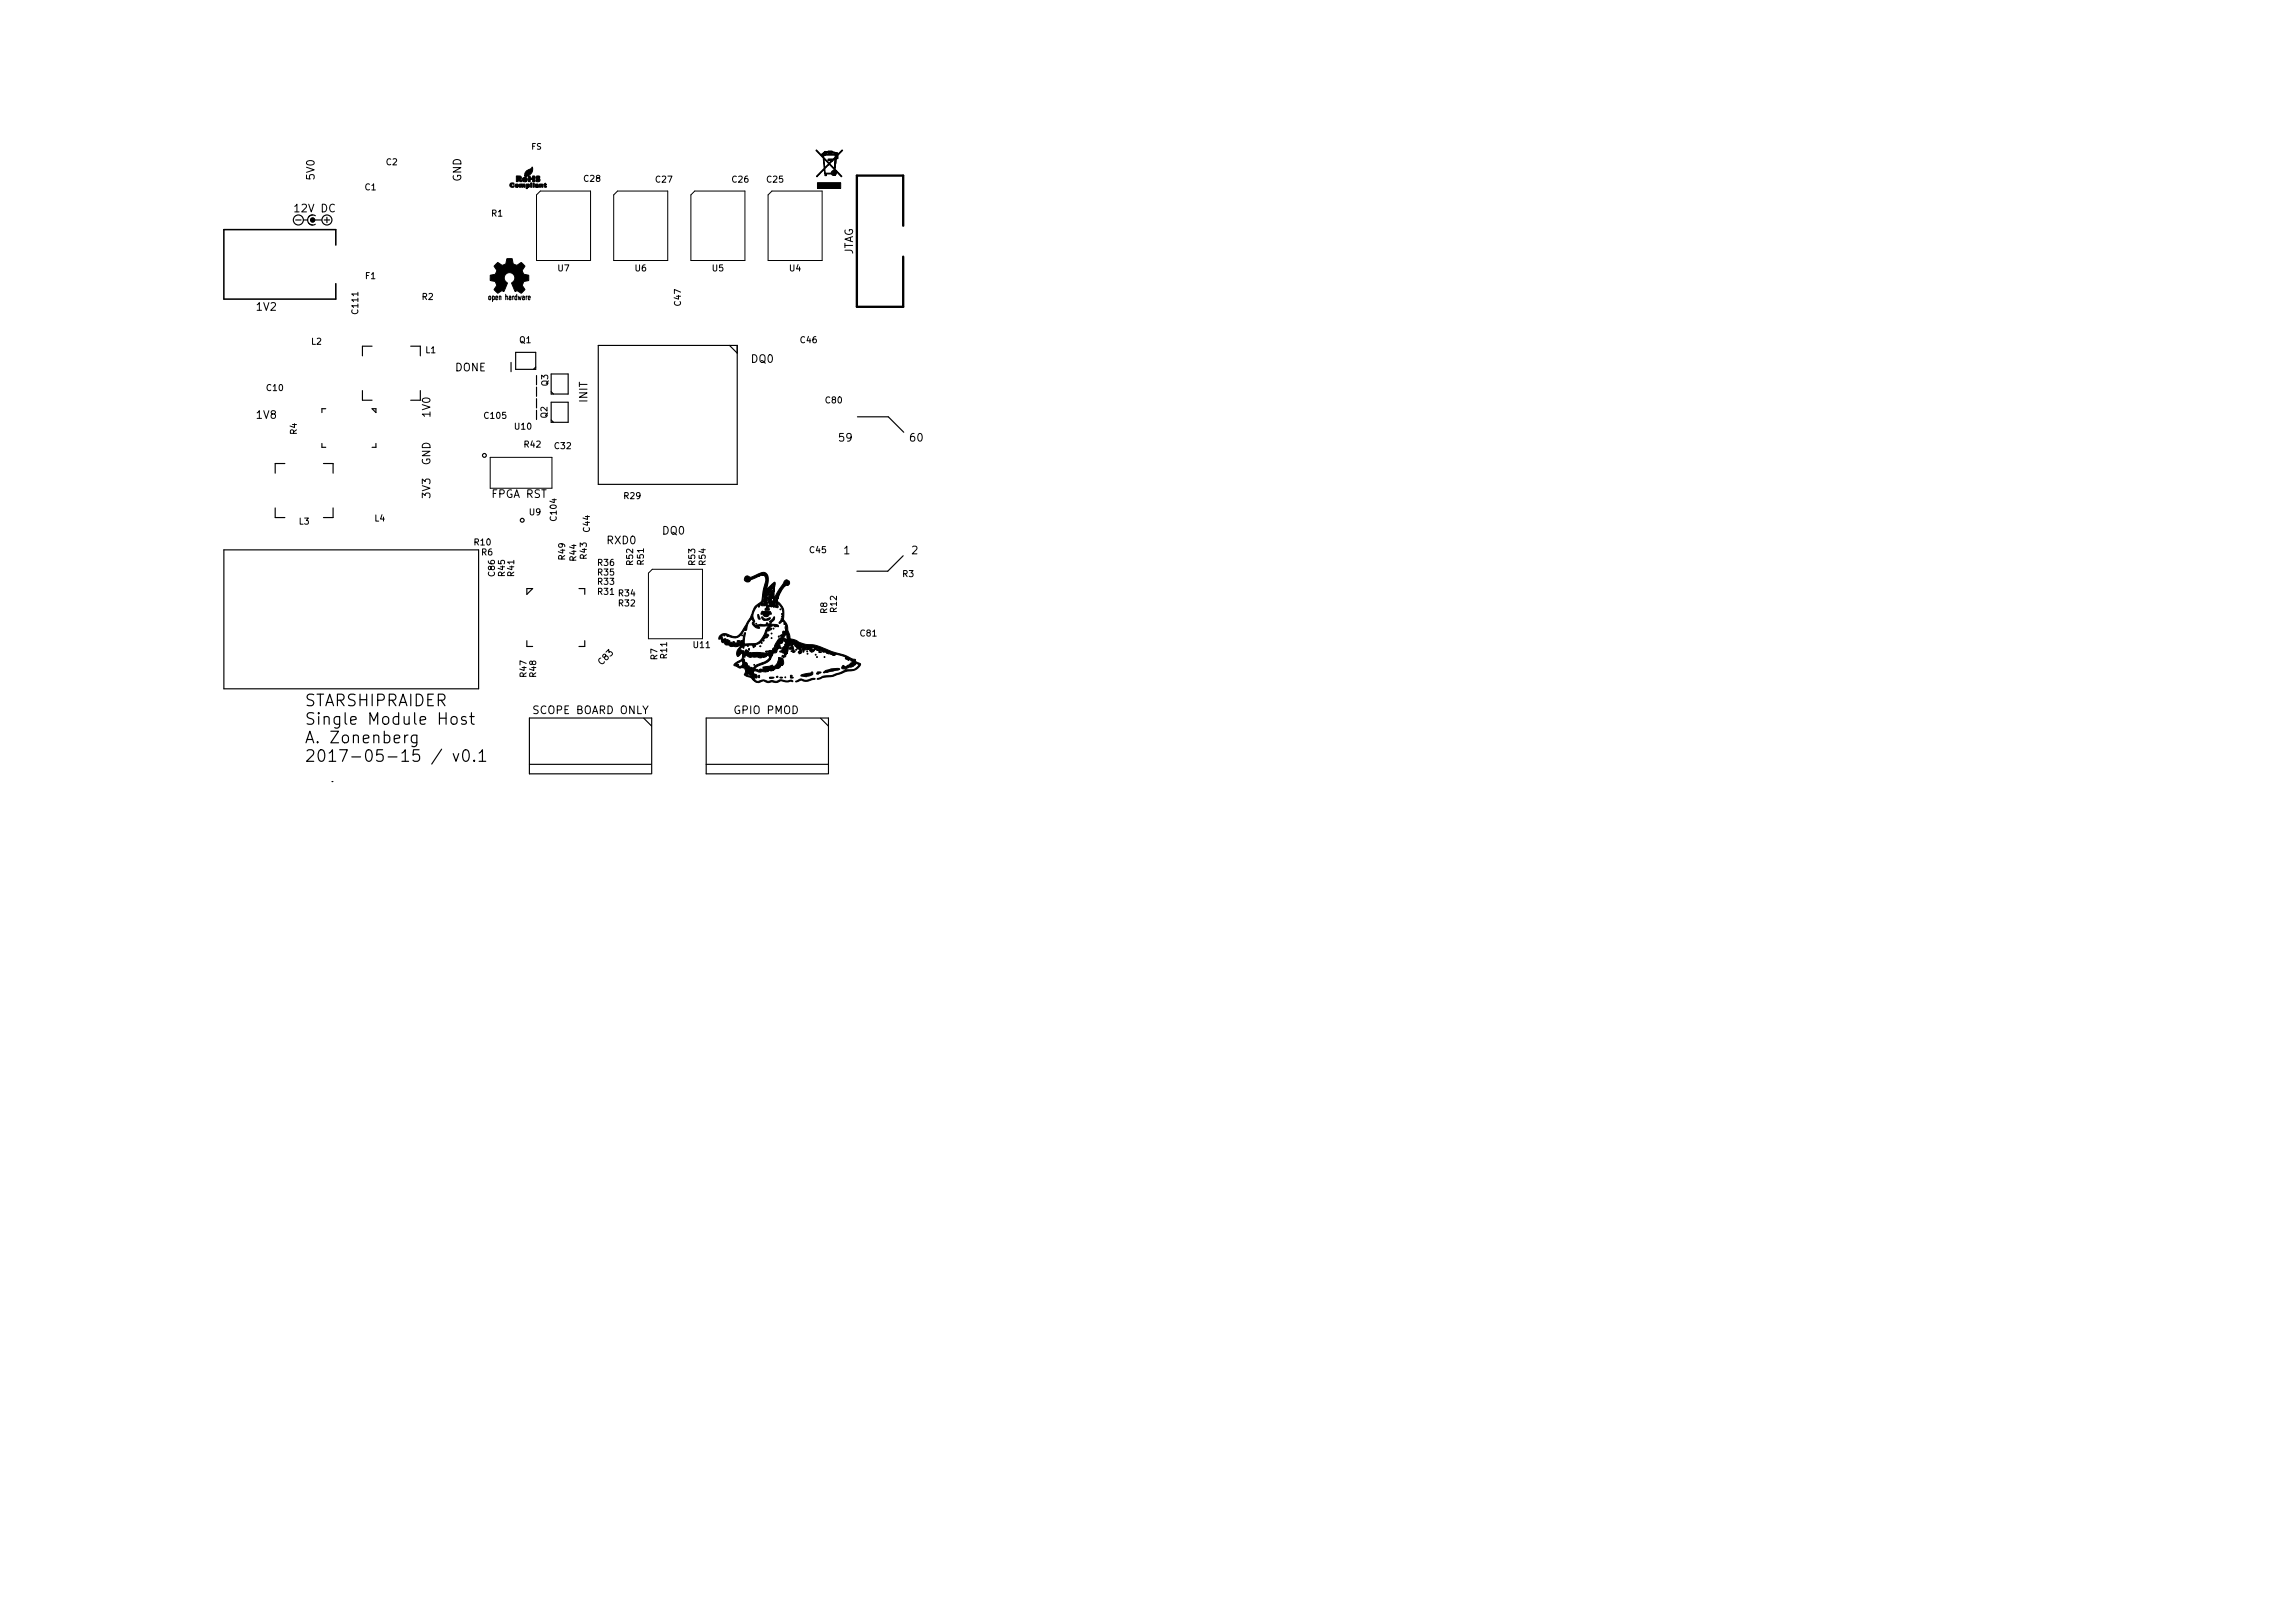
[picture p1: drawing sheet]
<svg xmlns="http://www.w3.org/2000/svg" width="297mm" height="210mm" viewBox="0 0 297 210" stroke-linecap="round" stroke-linejoin="round" font-family="sans-serif">
<defs><g id="words">
<g font-size="2.1">
<text x="39.4" y="91.5">STARSHIPRAIDER</text>
<text x="39.4" y="93.9">Single Module Host</text>
<text x="39.4" y="96.3">A. Zonenberg</text>
<text x="39.4" y="98.7">2017-05-15 / v0.1</text>
</g>
<g font-size="1.4">
<text x="40.7" y="23.2" transform="rotate(-90 40.7 23.2)">5V0</text>
<text x="59.7" y="23.5" transform="rotate(-90 59.7 23.5)">GND</text>
<text x="38.3" y="27.5">12V DC</text>
<text x="110.5" y="33.1" transform="rotate(-90 110.5 33.1)">JTAG</text>
<text x="33.3" y="40.2">1V2</text>
<text x="97.3" y="47">DQ0</text>
<text x="55.7" y="54" transform="rotate(-90 55.7 54)">1V0</text>
<text x="58.9" y="48.1">DONE</text>
<text x="76.1" y="52.1" transform="rotate(-90 76.1 52.1)">INIT</text>
<text x="33.3" y="54.2">1V8</text>
<text x="108.7" y="57.2">59</text>
<text x="117.9" y="57.2">60</text>
<text x="55.7" y="64.5" transform="rotate(-90 55.7 64.5)">3V3</text>
<text x="55.7" y="60.3" transform="rotate(-90 55.7 60.3)">GND</text>
<text x="63.7" y="64.5">FPGA RST</text>
<text x="78.6" y="70.5">RXD0</text>
<text x="85.8" y="69.2">DQ0</text>
<text x="109.3" y="71.8">1</text>
<text x="118.1" y="71.8">2</text>
<text x="69.2" y="92.5">SCOPE BOARD ONLY</text>
<text x="95.2" y="92.5">GPIO PMOD</text>
</g>
<g font-size="1.1">
<text x="50" y="21.4">C2</text>
<text x="75.7" y="23.5">C28</text>
<text x="85" y="23.6">C27</text>
<text x="94.9" y="23.6">C26</text>
<text x="99.4" y="23.6">C25</text>
<text x="47.3" y="24.6">C1</text>
<text x="63.7" y="28">R1</text>
<text x="72.3" y="35.1">U7</text>
<text x="82.3" y="35.1">U6</text>
<text x="92.3" y="35.1">U5</text>
<text x="102.3" y="35.1">U4</text>
<text x="46.4" y="40.6" transform="rotate(-90 46.4 40.6)">C111</text>
<text x="47.3" y="36.1">F1</text>
<text x="54.7" y="38.8">R2</text>
<text x="88.2" y="39.6" transform="rotate(-90 88.2 39.6)">C47</text>
<text x="40.3" y="44.6">L2</text>
<text x="55.1" y="45.7">L1</text>
<text x="67.3" y="44.4">Q1</text>
<text x="103.7" y="44.4">C46</text>
<text x="34.6" y="50.6">C10</text>
<text x="71" y="50" transform="rotate(-90 71 50)">Q3</text>
<text x="107" y="52.2">C80</text>
<text x="38.5" y="56.3" transform="rotate(-90 38.5 56.3)">R4</text>
<text x="62.8" y="54.2">C105</text>
<text x="66.7" y="55.6">U10</text>
<text x="68" y="58">R42</text>
<text x="70.9" y="54.2" transform="rotate(-90 70.9 54.2)">Q2</text>
<text x="71.9" y="58.2">C32</text>
<text x="80.9" y="64.6">R29</text>
<text x="38.7" y="67.9">L3</text>
<text x="48.5" y="67.5">L4</text>
<text x="61.5" y="70.6">R10</text>
<text x="62.4" y="71.9">R6</text>
<text x="68.6" y="66.7">U9</text>
<text x="72.1" y="67.4" transform="rotate(-90 72.1 67.4)">C104</text>
<text x="76.4" y="68.9" transform="rotate(-90 76.4 68.9)">C44</text>
<text x="104.9" y="71.6">C45</text>
<text x="64.1" y="74.6" transform="rotate(-90 64.1 74.6)">C86</text>
<text x="65.4" y="74.6" transform="rotate(-90 65.4 74.6)">R45</text>
<text x="66.6" y="74.6" transform="rotate(-90 66.6 74.6)">R41</text>
<text x="73.2" y="72.5" transform="rotate(-90 73.2 72.5)">R49</text>
<text x="74.7" y="72.6" transform="rotate(-90 74.7 72.6)">R44</text>
<text x="76" y="72.4" transform="rotate(-90 76 72.4)">R43</text>
<text x="77.5" y="75.7">R33</text>
<text x="77.5" y="77">R31 R34</text>
<text x="77.5" y="73.3">R36</text>
<text x="77.5" y="74.5">R35</text>
<text x="82" y="73.2" transform="rotate(-90 82 73.2)">R52</text>
<text x="83.4" y="73.1" transform="rotate(-90 83.4 73.1)">R51</text>
<text x="90.1" y="73.2" transform="rotate(-90 90.1 73.2)">R53</text>
<text x="91.4" y="73.2" transform="rotate(-90 91.4 73.2)">R54</text>
<text x="116.9" y="74.7">R3</text>
<text x="80.2" y="78.5">R32</text>
<text x="89.9" y="83.9">U11</text>
<text x="107.1" y="79.5" transform="rotate(-90 107.1 79.5)">R8</text>
<text x="108.4" y="79.3" transform="rotate(-90 108.4 79.3)">R12</text>
<text x="111.5" y="82.4">C81</text>
<text x="68.2" y="87.7" transform="rotate(-90 68.2 87.7)">R47</text>
<text x="69.4" y="87.7" transform="rotate(-90 69.4 87.7)">R48</text>
<text x="78" y="86.2" transform="rotate(-45 78 86.2)">C83</text>
<text x="85.1" y="85.5" transform="rotate(-90 85.1 85.5)">R7</text>
<text x="86.4" y="85.3" transform="rotate(-90 86.4 85.3)">R11</text>
</g>
<text font-size="1" x="68.8" y="19.4">FS</text>
</g></defs>
<g fill="none" stroke="#000" stroke-width=".15">
<path d="M38.3 28.5h.7M39.3 28.5h.6M39.9 28.5a.65 .65 0 0 0 .6 .6M39.9 28.8a.65 .65 0 0 0 1 .2M40.5 27.8a.65 .65 0 0 0-.6 .7M40.8 28.5h.9M40.9 27.9a.65 .65 0 0 0-1 .2M42 28.5h.7M42.3 28.1v.7M41.7 57.4v.5h.5M42.2 52.9h-.5v.5M47 50.6v1.2h1.2"/>
<path d="M48.2 44.8h-1.2v1.3M48.2 52.9h.5v.5zM48.7 57.4v.5h-.5M53.2 44.8h1.2v1.3M54.4 50.6v1.2h-1.2M66.2 46.9v1.2M66.8 45.6h2.6v2.2h-2.6zM69.4 47.5l-.3 .3M69.5 48.6v1.2M69.5 50.1v1.2M69.5 51.6v1.2M69.5 53.1v1.2"/>
<path d="M71.4 48.4h2.2v2.6h-2.2zM71.4 52.1h2.2v2.6h-2.2zM71.4 50.7l.3 .3M71.4 54.4l.3 .3M77.5 44.7h18v18h-18zM94.5 44.7l1 1M111.1 54h4l2 2M29 71.2h33v18h-33zM35.6 65.8v1.2h1.3M36.9 60h-1.3v1.3M41.9 60h1.3v1.3M43.2 65.8v1.2h-1.3"/>
<path d="M68.3 76.2h.7l-.7 .8zM75 76.2h.7v.8M117 72l-2 2h-4M54 95.2v1.2a.41 .41 0 0 1-.6 .3M54 95.3l-.4-.1-.3 .3v.4l.1 .3h.2h.4M57.2 97.1l-1.3 1.9M58.7 97.6l.4 1 .3-1M60.1 97.3a.36 .36 0 0 1 .3-.2 .36 .36 0 0 1 .3 .3 .77 .77 0 0 1-.4 1.2 .91 .91 0 0 1-.2-1.3zM60.4 92.9l-.4-.1-.2 .2 .1 .3 .5 .1v.1v.3h-.2h-.4M60.9 92.8h.5M61.1 92.3v1.3v.2h.3M61.4 98.5l.1 .1h-.1v-.1v.1"/>
<path d="M62.1 97.6l.4-.5v1.5M62.1 98.6h.8M68.3 83v.7h.7M68.6 99h15.7M75.7 83v.7h-.7M83.4 93l1 1.1M91.5 99h15.7M106.3 93l1 1.1M43 101.2h.1M84.3 100.2h-15.7v-7.2h15.8v7.2M107.2 100.2h-15.7v-7.2h15.8v7.2"/>
<circle cx="38.6" cy="28.5" r=".65"/>
<circle cx="42.3" cy="28.5" r=".65"/>
<circle cx="62.7" cy="59" r=".25"/>
<circle cx="67.6" cy="67.4" r=".25"/>
</g>
<g fill="#000" stroke="#000" stroke-width=".13">
<path d="M105.7 19.5l.1-.1 .8 .9v-.2h-.1v-.2h.1l.2-.3h1l.5 .2a.17 .17 0 0 1 .2 0 .17 .17 0 0 1 0 .3l.6-.7v.1l-.6 .7 .1 .3h-.2v-.4h-.1v.1l.1-.1v.2l-.1 .1h.1v.1l-.1 .1-.1 .6v-1.3l-.4-.2-.1 .1v-.1h-.3h.3v.1h-.7v.1h1.2v1.3v-1.1h-1.3v-.4v.4h-.1v-.3l-.1 .1h.1v.2h-.1v.3l.7 .7 .3-.3h-.4v-.2h.6l.3-.2v-.3v1.6v-1.2l-.4 .4v-.2h-.4h.4v.2l-.2 .1a.2 .2 0 0 0-.1 .3 .2 .2 0 0 0 .2 .1l.4 .4 .1-1.2v1.3l.8 1-.8-.8 .2 .3-.2 .3-.1-.7-.7-.7-.1 .1v-.2l-.6-.6 .1 1.1 .5-.5v.2l-.4 .5v.5h.8l.1-.2 .3-.1v-.1v.3h-.2v.1a.16 .16 0 0 0 .1 .2 .16 .16 0 0 0 .2-.2l-.1 .3h-.2l-.2-.2h-.6v.3h-.1v-.3v.3h-.1l-.1-.8-1 .9 1-1.1-.2-1.3zM64.2 34.2l.3-.2 .6 .4 .2-.1a.61 .61 0 0 0 .4-.7l.4-.1a.25 .25 0 0 1 .3 0 .25 .25 0 0 1 0 .3 .54 .54 0 0 0 .4 .5 .54 .54 0 0 0 .6-.2 .33 .33 0 0 1 .5 .2v.1a.45 .45 0 0 1-.2 .5 .37 .37 0 0 0 .1 .6l.4 .1a.27 .27 0 0 1 .3 .1 .27 .27 0 0 1 0 .3v.3l-.2 .1a.4 .4 0 0 0-.6 .3l-.1 .3 .2 .2a.27 .27 0 0 1 .2 .3 .27 .27 0 0 1-.2 .3l-.3 .2-.2-.1a.38 .38 0 0 0-.6-.1l-.4-1.1a.7 .7 0 0 0 .3-1.1 .7 .7 0 0 0-1.2 0 .7 .7 0 0 0 .3 1.1l-.5 1.1a.3 .3 0 0 0-.4 0 .27 .27 0 0 1-.3 .2 .27 .27 0 0 1-.3-.2l-.2-.3 .1-.1a.6 .6 0 0 0 .1-.7 .6 .6 0 0 0-.6-.3l-.1-.7a.74 .74 0 0 0 .9-.6l-.3-.4a.2 .2 0 0 1-.1-.2 .2 .2 0 0 1 .2-.2zM66.1 23.8l.2-.1h.3v.2l-.2-.1-.2 .2 .2 .1h.2v.1l-.3 .1-.2-.1-.1-.2zM66.8 23.9h.3v.3l-.1 .1v-.3l-.1 .1h.1v.2l-.3-.1zM66.9 22.8h.5l.1 .2-.1 .2 .2 .3h-.3v-.5l-.1-.1-.1 .2 .2-.1v.4l-.2-.1v.2h-.2zM67.3 23.8l.7 .1v.4h-.1l-.1-.3-.1 .3h-.1l-.1-.3v.3h-.2zM68.2 23.8h.3l.1 .1v.3l-.1 .1-.1-.3h-.1v.1h.1v.2l-.1-.1v.2h-.1zM68.7 23.7h.2v.6h-.2zM68.2 22.2l.6-.3 .2-.3-.1 .7-.2 .3-.6 .4 .2 .1v.2l-.2 .2v-.3h-.2v.1l.1 .1 .1-.1v.2h-.2l-.2-.1v-.3l.3-.1 .2-.5 .6-.5-.5 .4-.3 .4v-.3zM69.1 23.8h.1v.5h-.1zM68.4 22.8h.3v.3h.3v-.3h.2v.7h-.2v-.2h-.3v.2h-.3zM69.4 23.9h.3l.1 .3h-.2v-.1v.1h-.2v-.1l.2-.1h-.2z"/>
<path d="M69.4 22.9l.2-.1h.3v.2h-.3l.3 .2v.3h-.5v-.2h.3l-.3-.2zM69.9 23.8l.4 .1v.4h-.1l-.1-.3-.1 .3h-.1zM70.5 23.8l.2-.1v.1h.1v.2h-.1v.1h.1v.1h-.3l-.1-.3zM108 22.3a.11 .11 0 0 1 .1 .1 .11 .11 0 0 1-.1 .1v-.1v.1h-.1zM105.9 23.7h3v.7h-3zM98.7 79.2h.4a.6 .6 0 0 1 .8 .2v.2h-.3v.1l-.2 .2v-.3h-.4l.2 .1 .2-.1v.3a.31 .31 0 0 1-.4 0 .31 .31 0 0 1-.1-.4l-.1-.2v.2l-.2 .1zM101.1 78.9v.1zM93.8 82.3h.1l-.1 .1zM95 83.1l.1 .1 .1 .1h-.2zM95.5 83h.2l.1 .1h-.1zM96.1 82.3l.1 .1zM96.8 83.6l.2 .1h-.2z"/>
<path d="M97 84h.1l-.1 .2zM97.7 86.1v.1zM97.9 80.7l.1 .2zM98.3 87.5h.1v.3l-.2-.1zM98.2 79.6h.1l.2 .6a.4 .4 0 0 1-.3-.6zM98.4 83.7h.2l-.1 .1zM98.7 83.2v.2zM98.9 82.9l.1 .1-.1 .1zM99.3 80.7h.1v.1h-.1zM99.2 84.4h.3l-.2 .1zM98.7 79.9a.65 .65 0 0 0 .8 .2l.3-.1a.45 .45 0 0 1-.7 .4l-.3-.1zM99.9 82l.1 .1z"/>
<path d="M99.9 82.6l.1 .1zM100.2 81.4v.1zM99.7 87.8v-.1a.34 .34 0 0 1 .5 .1l-.5 .1zM100.2 79.9h.1a.59 .59 0 0 1-.6 .7v-.1l.4-.3zM100.6 87.6h.2v.1h-.2zM100.8 82.4h.1v.2zM101.1 87.7l.3 .1h-.3zM101.3 84.9h.2v.3l-.2-.1zM101.7 87.7l.1 .1zM102.3 83.8l.2 .1-.1 .2h-.1zM102.5 84.3l.1 .1zM102.4 87.5h.2v.1l-.2 .1z"/>
<path d="M102.4 87.7l.4 .1a.21 .21 0 0 1-.4-.1zM103.1 84.1l.1 .1zM104 84.3l.1 .1v.1h-.1zM104.5 84.3l.1 .2zM104.6 84.6v.2zM103.8 87.5l.7-.3a.62 .62 0 0 0 .7-.2 .28 .28 0 0 1 .1 .4 .28 .28 0 0 1-.4 .1l-.5 .2a.67 .67 0 0 1-.6-.2zM103.1 88.2a.92 .92 0 0 1 1.1-.1l1.1-.2 .3 .1h-.2a1.78 1.78 0 0 1-1.6 .1l-.6 .2h-.1zM105.6 84.8l.1 .1zM105.8 85.1l.1 .1zM106.1 84.4l.1-.1v.2h-.1zM105.9 87.1h.5l-.5 .2h-.1zM106.3 84.4l.1 .1z"/>
<path d="M106.8 85.1v.1zM106.7 87.1a2.8 2.8 0 0 1 2.1-.4l-.2 .1-1.4 .3-.4 .1zM96.5 74.7a.54 .54 0 0 1 .7 .1l.4-.1a2.02 2.02 0 0 1 1.6-.5 1.37 1.37 0 0 1 .2 1.7v-.9v-.1l-.1 .2v-.5v.9l.1-.5v.9l-.1 .4v-.6l-.2 .6 .2-.6v.7l.2-.2a1.78 1.78 0 0 1 .9-.7l-.1 1.1-.1-.9 .1 1.8 .5-.9 .7-1a.37 .37 0 0 1 .2-.4 .37 .37 0 0 1 .4 0l.2 .1v.4l-.2 .1v-.4l-.1-.1v.1h.1v.4h-.1v-.1v.1l-.3 .1v-.4v.4l-.6 .8v-.3v.3l-.1 .3v-.4l-.1 .1 .1-.1v.4l-.2 .5-.1-.5 .1 .5-.1 .4v-.7l-.4 .9v.2h.2a.61 .61 0 0 1 .1-.6l.1-.5v.7a1.85 1.85 0 0 1 .8 2.3 2.21 2.21 0 0 1 .6 1.6l.2 .4 .1 .6 .6 .1a4.3 4.3 0 0 0 2.5 .7l2.3 .8 1.6 .5 1.1 .5h.2l.1 .1v.2l.7 .4a1.5 1.5 0 0 1-1.7 .8 10.2 10.2 0 0 1-3.3 .9l-.5 .2h-.1v-.1a3.9 3.9 0 0 1 2-.4l1.3-.5a1.34 1.34 0 0 1 1.1-.2 1.14 1.14 0 0 0 1-.7l-.5-.2a.23 .23 0 0 1-.2 .4l-.8 .2a.53 .53 0 0 1-.8 0 .23 .23 0 0 1 .4-.2l-.2 .1h.5v-.2l.8-.4-.5-.4-.1 .2-.1-.2h-.2l-.1-.1 .3-.1h-.1l-1.4-.4a.3 .3 0 0 1-.3 .1 .3 .3 0 0 1-.2-.2l-.2 .1 .1-.2-.2-.1-.1 .2-.3-.1v-.3l-.2-.1-.1 .1h.3v.3l-.1-.1h-.3l-.3-.2h-.5l.1-.3h-.1l-.1 .3-.1-.2-.2 .1a.25 .25 0 0 0-.3-.3v.2h.3a.36 .36 0 0 1-.3 .4 .36 .36 0 0 1-.4-.4l-.2 .1v-.3l-.2-.1 .1 .2 .1-.1v.3l-.6 .1v-.3l-.2-.2 .2-.1-.1-.1-.1 .2v.7l-.1 .1v-1.1l-.1-.1 .1 .1v1.1l-.2 .1v-.2h-.1a.36 .36 0 0 0 .1-.5l.1 .1-.4-.1-.3-.5-.3-.1 .2-.2 .2-.1-.2-.1-.2 .2v-.2v.2h-.1l-.1-.3 .1 .4 .2 .4 .2 .6 .1 .1-.3 .1-.4-1.1-.1 .3v-.7v.7l-.2 .9v-1.9l-.2-1.2a.38 .38 0 0 1 0-.5l-.1-.1h-.2l.1-.2-.2-.3-.3 .3h-.2l.3-.6 .2-.1-.2-.1 .2-.1-.2-.3h.2a1.48 1.48 0 0 0-.7-1.3l.1 .5-.6-.1v-2.7h-.2l.1 .3-.2 .1v-.3l-.2 .2 .2-.2v.3h-.1l.2 .3 .2-.7v2.7v-.9l-.1-.3-.1-.5 .1 .5a.27 .27 0 0 1-.4 .3 .27 .27 0 0 1-.2-.4l.2-.1-.1-.1v-.2l.2-.1-.2-.1v-.5v.5v-.4v.4h-.2a.38 .38 0 0 1-.1 .7 .34 .34 0 0 1 0 .6h.1v.3h-.2v-1.7v1.7l-.1-1.1 .1 1.1h-.1v-1.9l-.1 .3v.1l.1-.4-.1 1.9 .5 .1 .1-.2a.32 .32 0 0 1 .1-.4l.1 .1v-.2l.2 .1 .1 .4 .1-.5v.9l-.2-.1v.1l-.1-.4 .1 .4-.5 .1-.1 .1h.2v.2l-.5 .1v-.3l.2-.1-.1-.2h-.2v-1.6l-.1 .8a.38 .38 0 0 1-.2 .5l.3-.1v-.6v1h-.3l-.3-.2-.1 .4v-.3a1.57 1.57 0 0 0-.5 2.1l-.2 .1-.2-.4a2.08 2.08 0 0 0-.7 1.5h-.1v-.3l-.1 .1 .1-.1v.3l-.2-.1-.1 .2a1.45 1.45 0 0 1-2.3 .5l-.2-.1a.29 .29 0 0 0-.3 .3 .29 .29 0 0 0 .2 .3l.2 .2 .1-.1-.2-.1h.2l.2 .3 .1-.2 .2 .1v.2h.3a1.21 1.21 0 0 0 1.3-.2l.1 .1v-.2a1.2 1.2 0 0 1 .3-.9h.1l-.2 1.5 1.2-.1a1.37 1.37 0 0 0 1.3-1l.4-.9 .4-.5-1.7 .1 .4 .2v.1a.85 .85 0 0 1-.9-.7l.1-.1 .4 .5v-.1l.5-.1h.6l.7-.1 .9 .1 .2 .2-.1 .1-.2-.1a.19 .19 0 0 1-.2 .1 .19 .19 0 0 1-.1-.1 .69 .69 0 0 0-.7 .3h.4l-.4 .3-.1-.1-.1 .1-.2 .6 .2-.1h.1a.28 .28 0 0 1-.2 .4l-.1-.2-.1 .3h-.1l-.2 .2a1.44 1.44 0 0 1-.9 .7v.1l-.3 .2-.1-.3-1.1 .1-.1 .3-.1-.3-.3 .3-.2 .3 .3-.1 .1 .1h.3l.3 .4-.1-.5h.1l.3 .2a.36 .36 0 0 0 .5 .1h1l.1 .2a.51 .51 0 0 1 .6 0l.1-.1 .3 .2h.2l-.3-.2 .2-.2h-.2l.6-.2v-.1l.2-.3 .2-.5a.99 .99 0 0 1 .7-.7l.1-.2h-.2v-.1a.3 .3 0 0 0 .3-.5h.1l.2 .1 .1-.4v.6l-.1 .3a.23 .23 0 0 0-.1 .2 .23 .23 0 0 0 .2 .2l.1 .2 .1-.2v1.8l-.1 .1v-.8v.8l-.2 .4-.1-.1 .2-.7-.2 .4v-.2l-.2 .1-.4-.2 .2-.1a.66 .66 0 0 1 .5-.6l-.1-.2 .3-.3h-.2a.13 .13 0 0 1-.1-.2 .13 .13 0 0 1 .1-.1h-.1l-.3 .3v-.4v.5l-.3 .1v-.5l-.2 .4 .2-.4v.5l.2 .6h-.2v-.1l-.2 .2v-.8v.8l-.1-.3h-.2h.2v.3h-.1a.38 .38 0 0 1 0 .4 .38 .38 0 0 1-.4 .1l-.2 .4-.1-.5 .1 .5-.2 .4v-.4h-.2l-.2-.2-.1 .2-.3 .1v-.2h-.2h.2v.2l-.4 .1v-.4v.4h-.1l-.5-.1v-.4v.4h-.5a.64 .64 0 0 1-.8-.2h-.4l.2 .2h-.1l-.1 .1 .2 .3-.2 .2h.2v.2a.2 .2 0 0 1 .3 .1 .2 .2 0 0 1-.2 .3l-.1-.3 .2 .4 .3-.2 .1 .2 .4 .1v.2a2.29 2.29 0 0 1 1.5-1l.6-.3 .2-.4v.4l-.2 .3-1.4 .6-.3 .2-.1 .2 .7 .2-.1-.1v-.1h.2v.1l.2-.1v-.3l.9-.1 .4-.1v.1a.85 .85 0 0 0 .7-.8l.1-.3h.2a.57 .57 0 0 1 .4 .4 .57 .57 0 0 1-.2 .6v-.6l-.2-.2h-.1l.3 .2v.2l-.2 .2 .2-.1v.3l-.2 .1-.1 .1v-.8l-.1 .2 .1-.1v.7l-.1 .2h-.4l-.3 .2v-.3v.3l-.3 .1v-.3l-.1 .3v-.4v.4h-.2v-.4h-.4l-.1 .1h.4l.1-.1v.4l-.1 .1-.1-.3h-.1h.2v.3h-.1h-.2l-.1-.2 .1 .2-.9 .1a.44 .44 0 0 0-.7 0l-.1 .1 .3 .1a.27 .27 0 0 1 .3 .2 .27 .27 0 0 1-.1 .3l-.2-.1a.4 .4 0 0 0 .2 .5 .4 .4 0 0 0 .5 0 1.25 1.25 0 0 1 1 .1 1.24 1.24 0 0 1 1.1 0l.6-.2a1.71 1.71 0 0 0 1.3 0l.2 .1v.1l-.3-.1a1.75 1.75 0 0 1-1.3 0 1.32 1.32 0 0 1-1.2 .1l-.5 .1-.5-.2a.9 .9 0 0 1-1.3-.1l-.1-1.2v.7l-.2-.2-.1-.3 .1 .3-.5-.1v-.6v.6l-.1-.2v.1a.63 .63 0 0 0 .6 .4l.3 .2v-.1v.4l-.3-.3-.7-.2-.2-.2a.55 .55 0 0 0 0-.9l-.2-.4a.46 .46 0 0 0 0-.5l-.9 .5h.4v.2l.1 .1 .3-.2 .2 .1v.2h-.2a1.01 1.01 0 0 1-.9-.2l-.1-.1a1.74 1.74 0 0 1 .9-.7l.2-.3v-.6h-.2l-.4 .4a.78 .78 0 0 1 .2-1.1l.2-.2-.1-.3 .1 .3-.5 .1v-.2v.2l-.6-.1a.39 .39 0 0 1-.5-.1 .56 .56 0 0 1-.6-.3l-.3-.1v-.4h-.4a.76 .76 0 0 1 1.2-.6 1.46 1.46 0 0 0 1.3 .2l.6-.7 1.1-2a2.44 2.44 0 0 1 1.4-1.8l.2-1.8a1.98 1.98 0 0 0 .1-1.5v-.3v.3l-.2-.1v-.2h-.1l-.1 .1 .2-.1v.2l-.5 .1v-.1v.1l-.1 .1v-.2v.2l-.9 .4-.3 .3v-.4v.4h-.2h-.1v-.4h-.1v.1l.1-.1v.4l-.3-.3z"/>
<circle cx="40.5" cy="28.5" r=".25"/>
<circle cx="69.1" cy="23.8" r=".07"/>
</g>
<g fill="none" stroke="#000" stroke-width=".13">
<path d="M63.4 38.4h.1l.1 .1-.1 .3-.2-.1zM63.8 38.4h.1l.1 .1v.3h-.2M63.8 38.4v.7M64.2 38.6h.3l-.1-.2-.2 .1v.2l.1 .1h.1M64.7 38.4h.2v.4M64.7 38.4v.4M65.5 38.4h.2v.4M65.5 38.1v.7M66 38.4h.1l.1 .4M66.2 38.5l-.3 .2 .1 .1h.2M66.4 38.4v.4M66.4 38.4v.1"/>
<path d="M66.5 38.4h-.1M66.6 38.4h-.1M66.9 38.4h-.1l-.1 .1v.3h.2M66.9 38.1v.7M67.1 38.4l.1 .4 .1-.3 .1 .3 .1-.4M67.7 38.4h.2v.4M67.9 38.5l-.2 .2v.1h.2M68.2 38.4v.4M68.3 38.4l-.1 .1M68.4 38.6h.3l-.1-.2-.2 .1v.2l.1 .1h.2M69.5 25.2l.5-.5h6.5v9h-7zM79.5 25.2l.5-.5h6.5v9h-7z"/>
<path d="M89.5 25.2l.5-.5h6.5v9h-7zM99.5 25.2l.5-.5h6.5v9h-7zM63.5 59.2h8v4h-8zM84.5 73.7h6.5v9h-7v-8.5z"/>
</g>
<g fill="none" stroke="#000" stroke-width=".3">
<path d="M117 29.2v-6.5h-6v17h6v-6.5"/>
<circle cx="40.5" cy="28.5" r=".2"/>
</g>
<path d="M43.5 31.7v-2h-14.5v9h14.5v-2" fill="none" stroke="#000" stroke-width=".2"/>
<use href="#words"/>
</svg>
